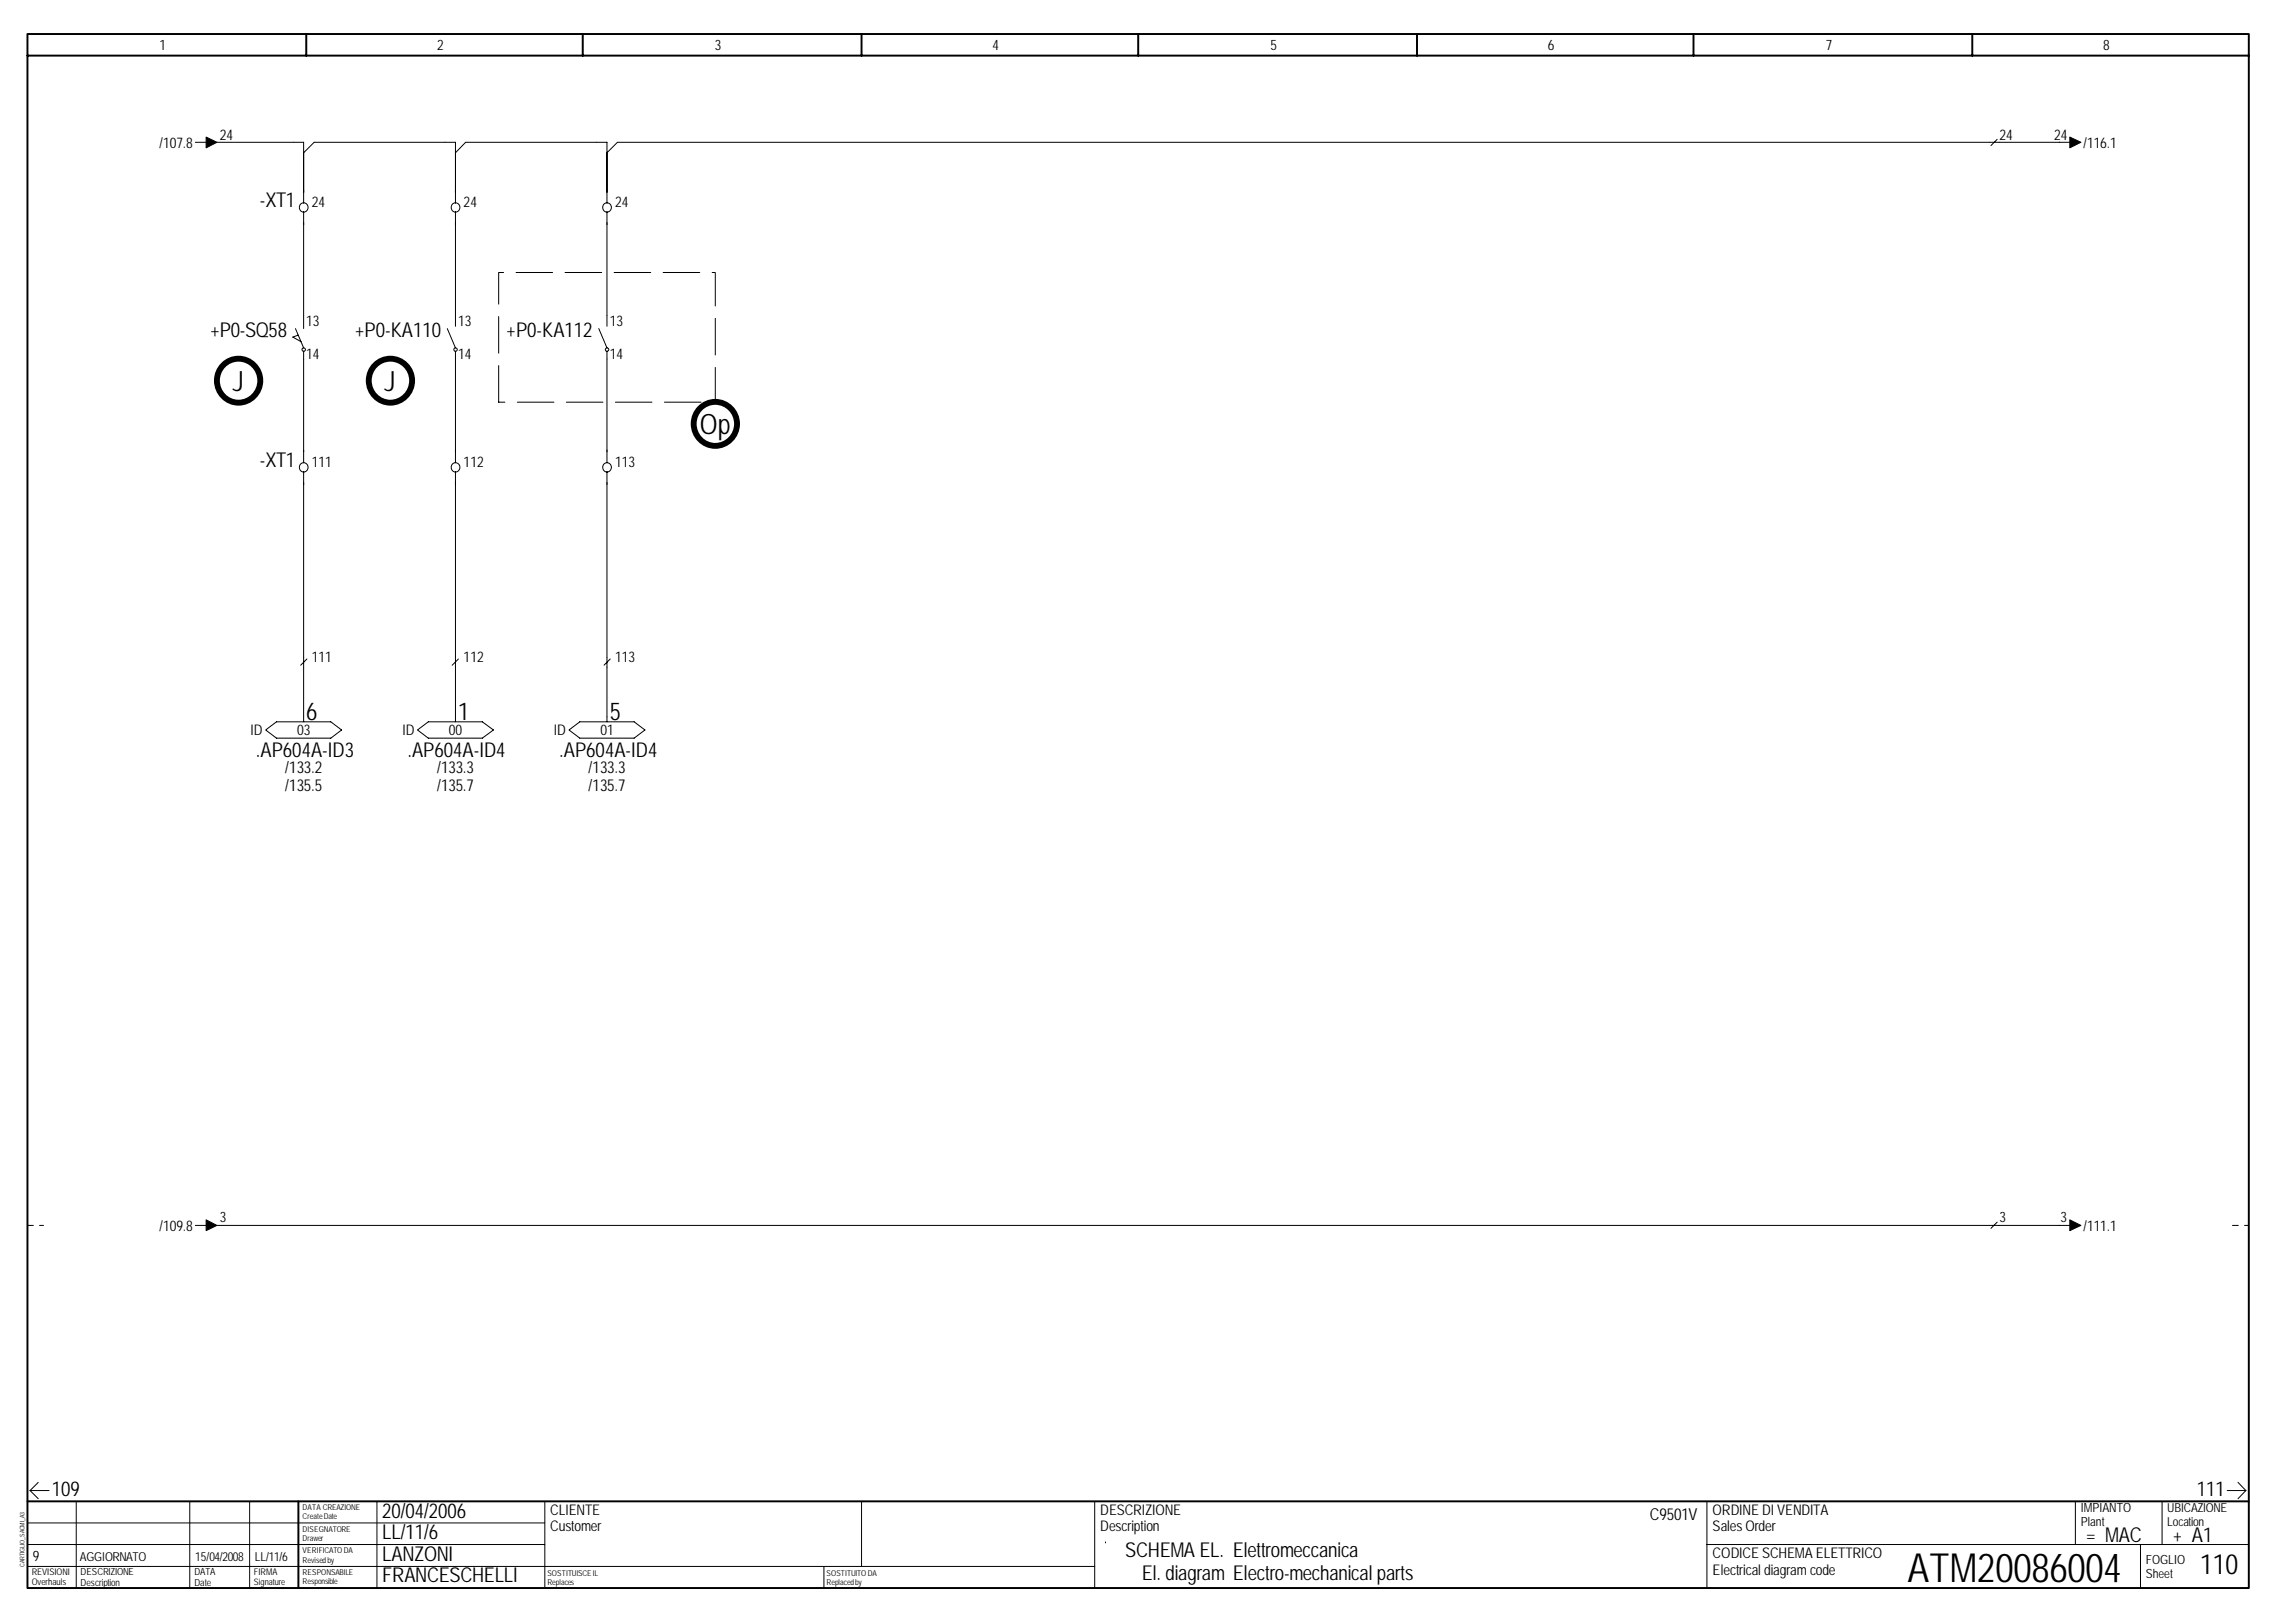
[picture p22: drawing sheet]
<svg xmlns="http://www.w3.org/2000/svg" width="297mm" height="210mm" viewBox="0 0 297 210" stroke-linecap="round" stroke-linejoin="round" font-family="sans-serif">
<defs><g id="words">
<text font-size="5.2" x="246.8" y="204.7">ATM20086004</text>
<g font-size="3.6">
<text x="30.1" y="50.6">J</text>
<text x="49.7" y="50.6">J</text>
<text x="90.5" y="56.2">Op</text>
<text x="284.6" y="203.7">110</text>
</g>
<g font-size="3.2">
<text x="39.6" y="93.1">6</text>
<text x="59.3" y="93.1">1</text>
<text x="78.9" y="93.1">5</text>
</g>
<g font-size="2.7">
<text x="33.6" y="26.8">-XT1</text>
<text x="27.2" y="43.6">+P0-SQ58</text>
<text x="45.9" y="43.6">+P0-KA110</text>
<text x="65.5" y="43.6">+P0-KA112</text>
<text x="33.6" y="60.5">-XT1</text>
<text x="33.1" y="98">.AP604A-ID3</text>
<text x="52.7" y="98">.AP604A-ID4</text>
<text x="72.3" y="98">.AP604A-ID4</text>
<text x="6.7" y="193.6">109</text>
<text x="49.4" y="196.4">20/04/2006</text>
<text x="284.2" y="193.6">111</text>
<text x="49.4" y="202">LANZONI</text>
<text x="49.4" y="199.2">LL/11/6</text>
<text x="145.6" y="201.4">SCHEMA EL. Elettromeccanica</text>
<text x="49.4" y="204.8">FRANCESCHELLI</text>
<text x="147.7" y="204.4">El. diagram Electro-mechanical parts</text>
</g>
<g font-size="2.6">
<text x="269.9" y="199.5">= MAC</text>
<text x="281.1" y="199.5">+ A1</text>
</g>
<g font-size="2.1">
<text x="36.9" y="100.1">/133.2</text>
<text x="56.6" y="100.1">/133.3</text>
<text x="76.2" y="100.1">/133.3</text>
<text x="36.9" y="102.4">/135.5</text>
<text x="56.6" y="102.4">/135.7</text>
<text x="76.2" y="102.4">/135.7</text>
<text x="213.5" y="196.7">C9501V</text>
</g>
<g font-size="1.9">
<text x="20.7" y="6.5">1</text>
<text x="56.6" y="6.5">2</text>
<text x="92.5" y="6.5">3</text>
<text x="128.4" y="6.5">4</text>
<text x="164.4" y="6.5">5</text>
<text x="200.3" y="6.5">6</text>
<text x="236.2" y="6.5">7</text>
<text x="272.1" y="6.5">8</text>
<text x="20.7" y="19.1">/107.8</text>
<text x="28.4" y="18.1">24</text>
<text x="258.7" y="18.1">24</text>
<text x="265.7" y="18.1">24</text>
<text x="269.6" y="19.1">/116.1</text>
<text x="40.3" y="26.8">24</text>
<text x="60" y="26.8">24</text>
<text x="79.6" y="26.8">24</text>
<text x="39.6" y="42.2">13</text>
<text x="39.6" y="46.5">14</text>
<text x="59.3" y="42.2">13</text>
<text x="59.3" y="46.5">14</text>
<text x="78.9" y="42.2">13</text>
<text x="78.9" y="46.5">14</text>
<text x="40.3" y="60.5">111</text>
<text x="60" y="60.5">112</text>
<text x="79.6" y="60.5">113</text>
<text x="40.3" y="85.7">111</text>
<text x="60" y="85.7">112</text>
<text x="79.6" y="85.7">113</text>
<text x="32.4" y="95.1">ID</text>
<text x="38.4" y="95.1">03</text>
<text x="52.1" y="95.1">ID</text>
<text x="58.1" y="95.1">00</text>
<text x="71.7" y="95.1">ID</text>
<text x="77.7" y="95.1">01</text>
<text x="20.7" y="159.3">/109.8</text>
<text x="28.4" y="158.2">3</text>
<text x="258.7" y="158.2">3</text>
<text x="266.6" y="158.2">3</text>
<text x="269.6" y="159.3">/111.1</text>
<text x="71.2" y="196">CLIENTE</text>
<text x="142.3" y="196">DESCRIZIONE</text>
<text x="221.5" y="196">ORDINE DI VENDITA</text>
<text x="4.2" y="202">9</text>
<text x="71.2" y="198.2">Customer</text>
<text x="142.3" y="198.2">Description</text>
<text x="221.5" y="201.7">CODICE SCHEMA ELETTRICO</text>
<text x="221.5" y="203.8">Electrical diagram code</text>
<text x="221.5" y="198.2">Sales Order</text>
</g>
<g font-size="1.6">
<text x="269.2" y="195.7">IMPIANTO</text>
<text x="269.2" y="197.5">Plant</text>
<text x="280.4" y="195.7">UBICAZIONE</text>
<text x="280.4" y="197.5">Location</text>
<text x="10.3" y="202">AGGIORNATO</text>
<text x="25.3" y="202">15/04/2008</text>
<text x="33" y="202">LL/11/6</text>
<text x="277.6" y="202.4">FOGLIO</text>
<text x="277.6" y="204.2">Sheet</text>
</g>
<g font-size="1.3">
<text x="10.4" y="203.8">DESCRIZIONE</text>
<text x="25.1" y="203.8">DATA</text>
<text x="10.4" y="205.3">Description</text>
<text x="25.1" y="205.3">Date</text>
</g>
<g font-size="1.2">
<text x="4.1" y="203.8">REVISIONI</text>
<text x="32.8" y="203.8">FIRMA</text>
<text x="4.1" y="205.1">Overhauls</text>
<text x="32.8" y="205.1">Signature</text>
</g>
<g font-size="1">
<text x="39.2" y="195.4">DATA CREAZIONE</text>
<text x="39.2" y="196.6">Create Date</text>
<text x="39.2" y="198.2">DISEGNATORE</text>
<text x="39.2" y="199.4">Drawer</text>
<text x="39.2" y="201">VERIFICATO DA</text>
<text x="39.2" y="202.2">Revised by</text>
<text x="39.2" y="203.8">RESPONSABILE</text>
<text x="70.8" y="203.9">SOSTITUISCE IL</text>
<text x="106.9" y="203.9">SOSTITUITO DA</text>
<text x="39.2" y="205">Responsible</text>
<text x="70.8" y="205.1">Replaces</text>
<text x="106.9" y="205.1">Replaced by</text>
</g>
<text font-size=".8" x="3.2" y="202.8" transform="rotate(-90 3.2 202.8)">CARTIGLIO_SACMI_A3</text>
</g></defs>
<path d="M3.6 4.4h287.3v201.1h-287.3zM3.6 7.2h287.3M39.6 4.4v2.8M75.4 4.4v2.8M111.5 4.4v2.8M147.3 4.4v2.8M183.3 4.4v2.8M219.1 4.4v2.8M255.2 4.4v2.8M3.6 194.3h287.3M38.6 194.3v11.2" fill="none" stroke="#000" stroke-width=".25"/>
<g fill="none" stroke="#000" stroke-width=".13">
<path d="M3.6 197.1h66.9M3.6 199.9h66.9M3.9 192.9l1 1.1M3.9 192.9h2.4M4.9 191.8l-1 1.1M9.9 194.3v11.2M24.6 194.3v11.2M32.3 194.3v11.2M48.8 194.3v11.2M70.5 194.3v11.2M111.5 194.3v8.4M288.1 192.9h2.5"/>
<path d="M289.5 191.8l1.1 1.1M290.6 192.9l-1.1 1.1M3.6 202.7h138M106.6 202.7v2.8"/>
</g>
<path d="M3.6 158.6h2M288.8 158.6h2.1" fill="none" stroke="#000" stroke-width=".13" stroke-dasharray=".8 .8"/>
<path d="M113.9 195h26v7h-26z" fill="#fff"/>
<g fill="none" stroke="#000" stroke-width=".13">
<path d="M25.3 18.4h2.1M28 18.4h11.3v7.9M39.3 19.8l1.3-1.4h18.3v7.9M58.9 19.8l1.3-1.4h18.3v7.9M258.4 18l-.8 .8M268.5 18.4h-188.6l-1.4 1.4M39.3 27.4v15.1M58.9 27.4v14.8M78.5 27.4v14.8M38.2 42.5l1.1 2.5M38.6 43.4l-.7 .2 1 .6M39.3 45.4v14.5"/>
<path d="M57.9 42.5l1 2.5M58.9 45.4v14.5M77.5 42.5l1 2.5M78.5 45.4v14.5M39.3 61v32.4M58.9 61v32.4M78.5 61v32.4M34.4 94.5l1.4-1.1h7l1.4 1.1-1.4 1h-7zM39.7 85.3l-.8 .8M54 94.5l1.4-1.1h7l1.4 1.1-1.4 1h-7zM59.3 85.3l-.8 .8M73.6 94.5l1.4-1.1h7l1.4 1.1-1.4 1h-7z"/>
<path d="M78.9 85.3l-.8 .8M25.3 158.6h2.1M28 158.6h240.5M258.4 158.2l-.8 .8M141.6 194.3v11.2M143 199.5h.1M220.8 199.9h70.1M220.8 194.3v11.2M268.5 194.3v5.6M276.9 199.9v5.6M279.7 194.3v5.6"/>
<circle cx="39.3" cy="26.8" r=".58"/>
<circle cx="58.9" cy="26.8" r=".58"/>
<circle cx="78.5" cy="26.8" r=".58"/>
<circle cx="39.3" cy="45.2" r=".22"/>
<circle cx="58.9" cy="45.2" r=".22"/>
<circle cx="78.5" cy="45.2" r=".22"/>
<circle cx="39.3" cy="60.5" r=".58"/>
<circle cx="58.9" cy="60.5" r=".58"/>
<circle cx="78.5" cy="60.5" r=".58"/>
</g>
<g fill="#000" stroke="#000" stroke-width=".13">
<path d="M26.7 17.7l1.4 .7-1.4 .7z" fill-rule="evenodd"/>
<path d="M267.8 17.7l1.4 .7-1.4 .7z" fill-rule="evenodd"/>
<path d="M26.7 157.9l1.4 .7-1.4 .7z" fill-rule="evenodd"/>
<path d="M267.8 157.9l1.4 .7-1.4 .7z" fill-rule="evenodd"/>
</g>
<g fill="none" stroke="#000" stroke-width=".76">
<circle cx="30.8" cy="49.3" r="2.82"/>
<circle cx="50.5" cy="49.3" r="2.82"/>
<circle cx="92.5" cy="54.8" r="2.82"/>
</g>
<path d="M64.5 52v-16.7h28v16.7h-28" fill="none" stroke="#000" stroke-width=".13" stroke-dasharray="4.7 1.6"/>
<use href="#words"/>
</svg>
